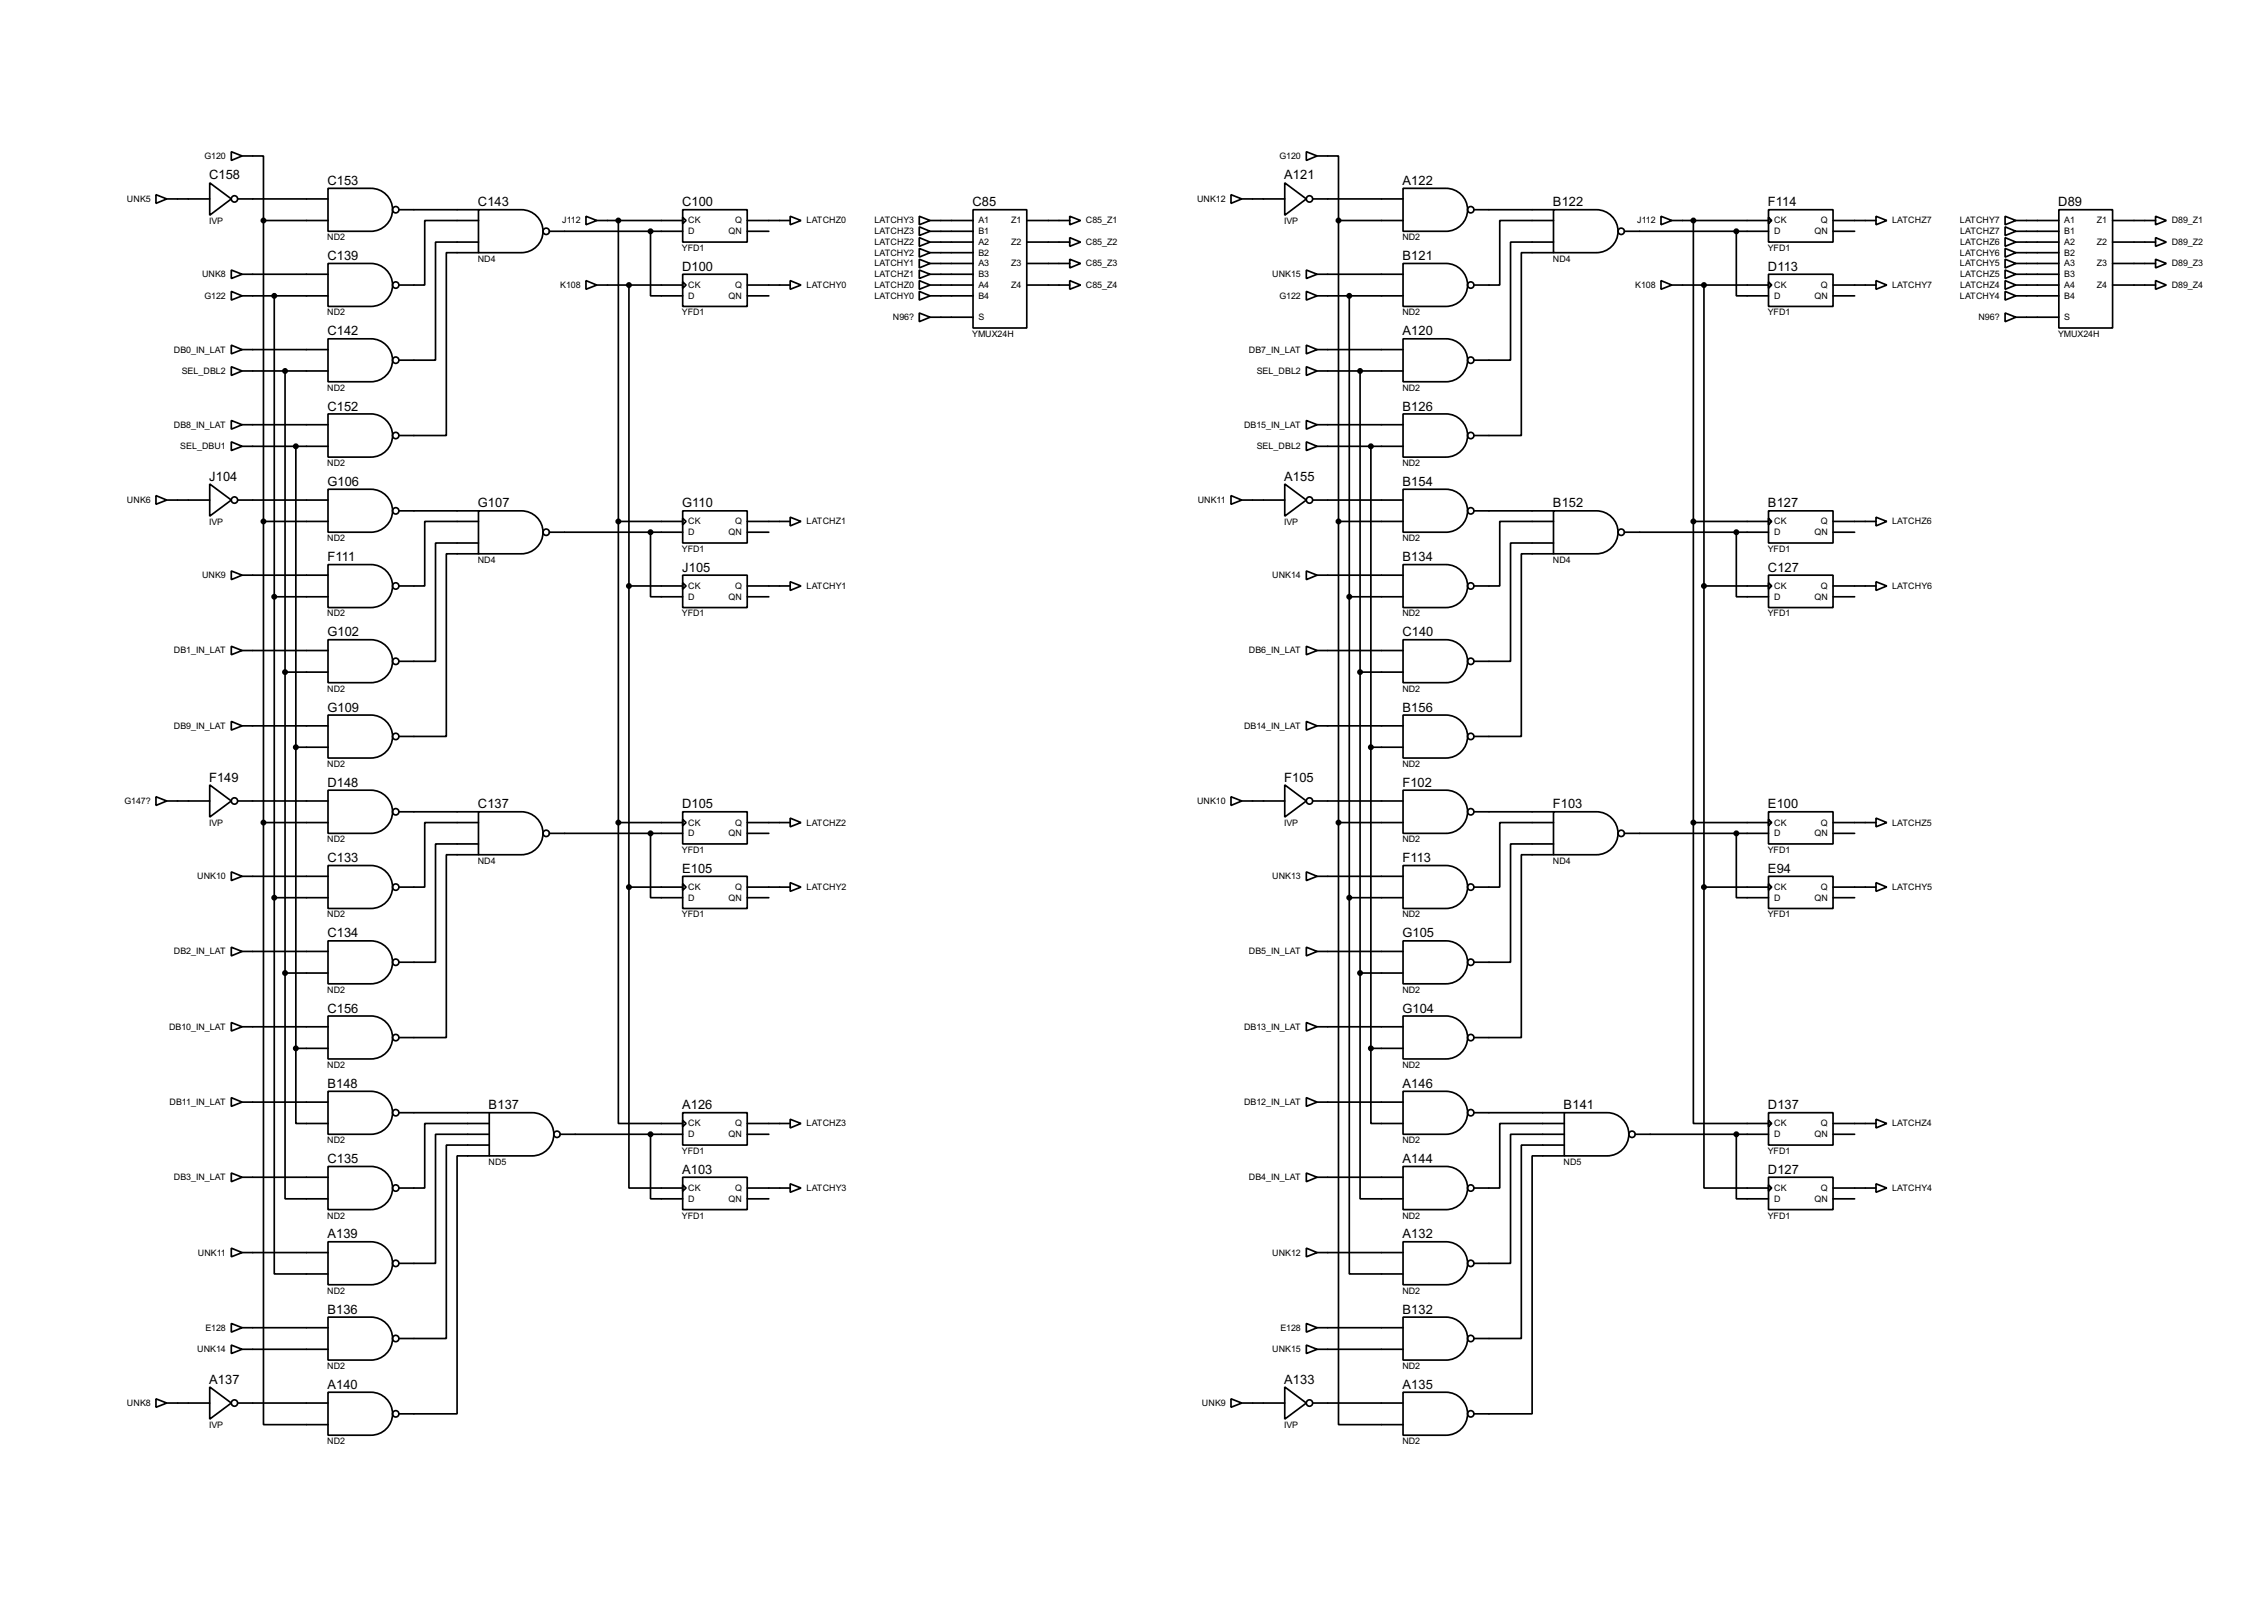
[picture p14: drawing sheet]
<svg xmlns="http://www.w3.org/2000/svg" width="536mm" height="383mm" viewBox="0 0 536 383" stroke-linecap="round" stroke-linejoin="round" font-family="sans-serif">
<defs><g id="words">
<g font-size="3.4">
<text x="49.4" y="42.4">C158</text>
<text x="77.4" y="43.7">C153</text>
<text x="303.4" y="42.4">A121</text>
<text x="331.4" y="43.7">A122</text>
<text x="112.9" y="48.7">C143</text>
<text x="161.2" y="48.7">C100</text>
<text x="229.8" y="48.7">C85</text>
<text x="366.9" y="48.7">B122</text>
<text x="417.7" y="48.7">F114</text>
<text x="486.3" y="48.7">D89</text>
<text x="77.4" y="61.4">C139</text>
<text x="161.2" y="64">D100</text>
<text x="331.4" y="61.4">B121</text>
<text x="417.7" y="64">D113</text>
<text x="77.4" y="79.3">C142</text>
<text x="331.4" y="79.3">A120</text>
<text x="77.4" y="97">C152</text>
<text x="331.4" y="97">B126</text>
<text x="49.4" y="113.6">J104</text>
<text x="303.4" y="113.6">A155</text>
<text x="77.4" y="114.8">G106</text>
<text x="112.9" y="119.9">G107</text>
<text x="161.2" y="119.9">G110</text>
<text x="331.4" y="114.8">B154</text>
<text x="366.9" y="119.9">B152</text>
<text x="417.7" y="119.9">B127</text>
<text x="77.4" y="132.6">F111</text>
<text x="161.2" y="135.1">J105</text>
<text x="331.4" y="132.6">B134</text>
<text x="417.7" y="135.1">C127</text>
<text x="77.4" y="150.3">G102</text>
<text x="331.4" y="150.3">C140</text>
<text x="77.4" y="168.2">G109</text>
<text x="331.4" y="168.2">B156</text>
<text x="49.4" y="184.7">F149</text>
<text x="77.4" y="185.9">D148</text>
<text x="303.4" y="184.7">F105</text>
<text x="331.4" y="185.9">F102</text>
<text x="112.9" y="191">C137</text>
<text x="161.2" y="191">D105</text>
<text x="366.9" y="191">F103</text>
<text x="417.7" y="191">E100</text>
<text x="77.4" y="203.7">C133</text>
<text x="331.4" y="203.7">F113</text>
<text x="161.2" y="206.3">E105</text>
<text x="417.7" y="206.3">E94</text>
<text x="77.4" y="221.5">C134</text>
<text x="331.4" y="221.5">G105</text>
<text x="77.4" y="239.3">C156</text>
<text x="331.4" y="239.3">G104</text>
<text x="77.4" y="257.1">B148</text>
<text x="331.4" y="257.1">A146</text>
<text x="115.5" y="262.1">B137</text>
<text x="161.2" y="262.1">A126</text>
<text x="369.5" y="262.1">B141</text>
<text x="417.7" y="262.1">D137</text>
<text x="77.4" y="274.8">C135</text>
<text x="331.4" y="274.8">A144</text>
<text x="161.2" y="277.4">A103</text>
<text x="417.7" y="277.4">D127</text>
<text x="77.4" y="292.6">A139</text>
<text x="331.4" y="292.6">A132</text>
<text x="77.4" y="310.4">B136</text>
<text x="331.4" y="310.4">B132</text>
<text x="49.4" y="326.9">A137</text>
<text x="77.4" y="328.2">A140</text>
<text x="303.4" y="326.9">A133</text>
<text x="331.4" y="328.2">A135</text>
</g>
<g font-size="2.4">
<text x="48.3" y="37.5">G120</text>
<text x="302.3" y="37.5">G120</text>
<text x="30" y="47.7">UNK5</text>
<text x="282.8" y="47.7">UNK12</text>
<text x="49.4" y="52.9">IVP</text>
<text x="132.8" y="52.8">J112</text>
<text x="162.6" y="52.8">CK</text>
<text x="173.7" y="52.8">Q</text>
<text x="190.6" y="52.8">LATCHZ0</text>
<text x="206.6" y="52.8">LATCHY3</text>
<text x="231.2" y="52.8">A1</text>
<text x="238.9" y="52.8">Z1</text>
<text x="256.6" y="52.8">C85_Z1</text>
<text x="303.4" y="52.9">IVP</text>
<text x="386.8" y="52.8">J112</text>
<text x="419.2" y="52.8">CK</text>
<text x="430.2" y="52.8">Q</text>
<text x="447.1" y="52.8">LATCHZ7</text>
<text x="463.1" y="52.8">LATCHY7</text>
<text x="487.7" y="52.8">A1</text>
<text x="495.4" y="52.8">Z1</text>
<text x="513.1" y="52.8">D89_Z1</text>
<text x="77.3" y="56.8">ND2</text>
<text x="161.1" y="59.3">YFD1</text>
<text x="162.6" y="55.4">D</text>
<text x="172.1" y="55.4">QN</text>
<text x="206.6" y="55.4">LATCHZ3</text>
<text x="206.6" y="57.9">LATCHZ2</text>
<text x="231.2" y="55.4">B1</text>
<text x="231.2" y="57.9">A2</text>
<text x="238.9" y="57.9">Z2</text>
<text x="256.6" y="57.9">C85_Z2</text>
<text x="331.3" y="56.8">ND2</text>
<text x="417.7" y="59.3">YFD1</text>
<text x="419.2" y="55.4">D</text>
<text x="428.7" y="55.4">QN</text>
<text x="463.1" y="55.4">LATCHZ7</text>
<text x="463.1" y="57.9">LATCHZ6</text>
<text x="487.7" y="55.4">B1</text>
<text x="487.7" y="57.9">A2</text>
<text x="495.4" y="57.9">Z2</text>
<text x="513.1" y="57.9">D89_Z2</text>
<text x="47.7" y="65.5">UNK8</text>
<text x="112.9" y="61.8">ND4</text>
<text x="206.6" y="60.4">LATCHY2</text>
<text x="206.6" y="62.9">LATCHY1</text>
<text x="206.6" y="65.5">LATCHZ1</text>
<text x="231.2" y="60.4">B2</text>
<text x="231.2" y="62.9">A3</text>
<text x="231.2" y="65.5">B3</text>
<text x="238.9" y="62.9">Z3</text>
<text x="256.6" y="62.9">C85_Z3</text>
<text x="300.6" y="65.5">UNK15</text>
<text x="366.9" y="61.8">ND4</text>
<text x="463.1" y="60.4">LATCHY6</text>
<text x="463.1" y="62.9">LATCHY5</text>
<text x="463.1" y="65.5">LATCHZ5</text>
<text x="487.7" y="60.4">B2</text>
<text x="487.7" y="62.9">A3</text>
<text x="487.7" y="65.5">B3</text>
<text x="495.4" y="62.9">Z3</text>
<text x="513.1" y="62.9">D89_Z3</text>
<text x="48.3" y="70.6">G122</text>
<text x="132.4" y="68.1">K108</text>
<text x="162.6" y="70.6">D</text>
<text x="162.6" y="68.1">CK</text>
<text x="172.1" y="70.6">QN</text>
<text x="173.7" y="68.1">Q</text>
<text x="190.6" y="68.1">LATCHY0</text>
<text x="206.6" y="70.6">LATCHY0</text>
<text x="206.6" y="68.1">LATCHZ0</text>
<text x="231.2" y="68.1">A4</text>
<text x="231.2" y="70.6">B4</text>
<text x="238.9" y="68.1">Z4</text>
<text x="256.6" y="68.1">C85_Z4</text>
<text x="302.3" y="70.6">G122</text>
<text x="386.4" y="68.1">K108</text>
<text x="419.2" y="70.6">D</text>
<text x="419.2" y="68.1">CK</text>
<text x="428.7" y="70.6">QN</text>
<text x="430.2" y="68.1">Q</text>
<text x="447.1" y="68.1">LATCHY7</text>
<text x="463.1" y="70.6">LATCHY4</text>
<text x="463.1" y="68.1">LATCHZ4</text>
<text x="487.7" y="68.1">A4</text>
<text x="487.7" y="70.6">B4</text>
<text x="495.4" y="68.1">Z4</text>
<text x="513.1" y="68.1">D89_Z4</text>
<text x="77.3" y="74.5">ND2</text>
<text x="161.1" y="74.5">YFD1</text>
<text x="211" y="75.6">N96?</text>
<text x="231.2" y="75.6">S</text>
<text x="331.3" y="74.5">ND2</text>
<text x="417.7" y="74.5">YFD1</text>
<text x="467.5" y="75.6">N96?</text>
<text x="487.7" y="75.6">S</text>
<text x="41.1" y="83.3">DB0_IN_LAT</text>
<text x="229.7" y="79.6">YMUX24H</text>
<text x="295.1" y="83.3">DB7_IN_LAT</text>
<text x="486.3" y="79.6">YMUX24H</text>
<text x="42.9" y="88.4">SEL_DBL2</text>
<text x="296.9" y="88.4">SEL_DBL2</text>
<text x="77.3" y="92.3">ND2</text>
<text x="331.3" y="92.3">ND2</text>
<text x="41.1" y="101">DB8_IN_LAT</text>
<text x="293.9" y="101">DB15_IN_LAT</text>
<text x="42.6" y="106.2">SEL_DBU1</text>
<text x="296.9" y="106.2">SEL_DBL2</text>
<text x="77.3" y="110.1">ND2</text>
<text x="331.3" y="110.1">ND2</text>
<text x="30" y="118.9">UNK6</text>
<text x="283" y="118.9">UNK11</text>
<text x="49.4" y="124.1">IVP</text>
<text x="162.6" y="123.9">CK</text>
<text x="173.7" y="123.9">Q</text>
<text x="190.6" y="123.9">LATCHZ1</text>
<text x="303.4" y="124.1">IVP</text>
<text x="419.2" y="123.9">CK</text>
<text x="430.2" y="123.9">Q</text>
<text x="447.1" y="123.9">LATCHZ6</text>
<text x="77.3" y="127.8">ND2</text>
<text x="161.1" y="130.4">YFD1</text>
<text x="162.6" y="126.4">D</text>
<text x="172.1" y="126.4">QN</text>
<text x="331.3" y="127.8">ND2</text>
<text x="417.7" y="130.4">YFD1</text>
<text x="419.2" y="126.4">D</text>
<text x="428.7" y="126.4">QN</text>
<text x="47.7" y="136.6">UNK9</text>
<text x="112.9" y="133">ND4</text>
<text x="300.6" y="136.6">UNK14</text>
<text x="366.9" y="133">ND4</text>
<text x="162.6" y="141.7">D</text>
<text x="162.6" y="139.2">CK</text>
<text x="172.1" y="141.7">QN</text>
<text x="173.7" y="139.2">Q</text>
<text x="190.6" y="139.2">LATCHY1</text>
<text x="419.2" y="141.7">D</text>
<text x="419.2" y="139.2">CK</text>
<text x="428.7" y="141.7">QN</text>
<text x="430.2" y="139.2">Q</text>
<text x="447.1" y="139.2">LATCHY6</text>
<text x="77.3" y="145.7">ND2</text>
<text x="161.1" y="145.7">YFD1</text>
<text x="331.3" y="145.7">ND2</text>
<text x="417.7" y="145.7">YFD1</text>
<text x="41.1" y="154.4">DB1_IN_LAT</text>
<text x="295.1" y="154.4">DB6_IN_LAT</text>
<text x="77.3" y="163.4">ND2</text>
<text x="331.3" y="163.4">ND2</text>
<text x="41.1" y="172.2">DB9_IN_LAT</text>
<text x="293.9" y="172.2">DB14_IN_LAT</text>
<text x="77.3" y="181.2">ND2</text>
<text x="331.3" y="181.2">ND2</text>
<text x="29.4" y="190">G147?</text>
<text x="282.8" y="190">UNK10</text>
<text x="49.4" y="195.2">IVP</text>
<text x="162.6" y="197.6">D</text>
<text x="162.6" y="195.1">CK</text>
<text x="172.1" y="197.6">QN</text>
<text x="173.7" y="195.1">Q</text>
<text x="190.6" y="195.1">LATCHZ2</text>
<text x="303.4" y="195.2">IVP</text>
<text x="419.2" y="197.6">D</text>
<text x="419.2" y="195.1">CK</text>
<text x="428.7" y="197.6">QN</text>
<text x="430.2" y="195.1">Q</text>
<text x="447.1" y="195.1">LATCHZ5</text>
<text x="77.3" y="199">ND2</text>
<text x="161.1" y="201.5">YFD1</text>
<text x="331.3" y="199">ND2</text>
<text x="417.7" y="201.5">YFD1</text>
<text x="46.6" y="207.8">UNK10</text>
<text x="112.9" y="204.1">ND4</text>
<text x="300.6" y="207.8">UNK13</text>
<text x="366.9" y="204.1">ND4</text>
<text x="162.6" y="212.8">D</text>
<text x="162.6" y="210.3">CK</text>
<text x="172.1" y="212.8">QN</text>
<text x="173.7" y="210.3">Q</text>
<text x="190.6" y="210.3">LATCHY2</text>
<text x="419.2" y="212.8">D</text>
<text x="419.2" y="210.3">CK</text>
<text x="428.7" y="212.8">QN</text>
<text x="430.2" y="210.3">Q</text>
<text x="447.1" y="210.3">LATCHY5</text>
<text x="77.3" y="216.8">ND2</text>
<text x="161.1" y="216.8">YFD1</text>
<text x="331.3" y="216.8">ND2</text>
<text x="417.7" y="216.8">YFD1</text>
<text x="41.1" y="225.5">DB2_IN_LAT</text>
<text x="295.1" y="225.5">DB5_IN_LAT</text>
<text x="77.3" y="234.6">ND2</text>
<text x="331.3" y="234.6">ND2</text>
<text x="39.9" y="243.3">DB10_IN_LAT</text>
<text x="293.9" y="243.3">DB13_IN_LAT</text>
<text x="77.3" y="252.3">ND2</text>
<text x="331.3" y="252.3">ND2</text>
<text x="40.1" y="261.1">DB11_IN_LAT</text>
<text x="293.9" y="261.1">DB12_IN_LAT</text>
<text x="162.6" y="268.7">D</text>
<text x="162.6" y="266.2">CK</text>
<text x="172.1" y="268.7">QN</text>
<text x="173.7" y="266.2">Q</text>
<text x="190.6" y="266.2">LATCHZ3</text>
<text x="419.2" y="268.7">D</text>
<text x="419.2" y="266.2">CK</text>
<text x="428.7" y="268.7">QN</text>
<text x="430.2" y="266.2">Q</text>
<text x="447.1" y="266.2">LATCHZ4</text>
<text x="77.3" y="270.1">ND2</text>
<text x="115.4" y="275.2">ND5</text>
<text x="161.1" y="272.7">YFD1</text>
<text x="331.3" y="270.1">ND2</text>
<text x="369.4" y="275.2">ND5</text>
<text x="417.7" y="272.7">YFD1</text>
<text x="41.1" y="278.9">DB3_IN_LAT</text>
<text x="162.6" y="281.4">CK</text>
<text x="173.7" y="281.4">Q</text>
<text x="190.6" y="281.4">LATCHY3</text>
<text x="295.1" y="278.9">DB4_IN_LAT</text>
<text x="419.2" y="281.4">CK</text>
<text x="430.2" y="281.4">Q</text>
<text x="447.1" y="281.4">LATCHY4</text>
<text x="77.3" y="287.9">ND2</text>
<text x="161.1" y="287.9">YFD1</text>
<text x="162.6" y="284">D</text>
<text x="172.1" y="284">QN</text>
<text x="331.3" y="287.9">ND2</text>
<text x="417.7" y="287.9">YFD1</text>
<text x="419.2" y="284">D</text>
<text x="428.7" y="284">QN</text>
<text x="46.7" y="296.7">UNK11</text>
<text x="300.6" y="296.7">UNK12</text>
<text x="77.3" y="305.7">ND2</text>
<text x="331.3" y="305.7">ND2</text>
<text x="48.5" y="314.4">E128</text>
<text x="302.5" y="314.4">E128</text>
<text x="46.6" y="319.5">UNK14</text>
<text x="77.3" y="323.5">ND2</text>
<text x="300.6" y="319.5">UNK15</text>
<text x="331.3" y="323.5">ND2</text>
<text x="30" y="332.2">UNK8</text>
<text x="284" y="332.2">UNK9</text>
<text x="49.4" y="337.4">IVP</text>
<text x="77.3" y="341.2">ND2</text>
<text x="303.4" y="337.4">IVP</text>
<text x="331.3" y="341.2">ND2</text>
</g>
</g></defs>
<g fill="none" stroke="#000" stroke-width=".4">
<path d="M54.7 35.9l2.5 1-2.5 1zM57.2 36.9h5.1v15.2M308.7 35.9l2.5 1-2.5 1zM311.2 36.9h5.1v15.2M36.9 46l2.5 1-2.5 1.1zM39.4 47h10.2M49.6 43.2l5.1 3.8-5.1 3.9zM56.2 47h21.3M62.3 52.1h15.2M62.3 52.1v142.3M77.5 44.5h10.2a5.1 5.1 0 0 1 5.1 5.1 5.1 5.1 0 0 1-5.1 5.1h-10.2zM94.3 49.6h18.8"/>
<path d="M113.1 49.6h10.1a5.1 5.1 0 0 1 5.1 5 5.1 5.1 0 0 1-5.1 5.1h-10.1zM113.1 59.7h-7.6v43.2h-11.2M113.1 52.1h-12.7v15.3h-6.1M113.1 57.2h-10.2v27.9h-8.6M129.8 54.7h31.5M138.5 51.1l2.5 1-2.5 1zM141 52.1h20.3M146.1 52.1v142.3M153.7 54.7v15.2h7.6M161.3 49.6h15.3v7.6h-15.3zM161.3 51.4l.8 .7-.8 .8zM176.6 52.1h10.1"/>
<path d="M176.6 54.7h5.1M186.7 51.1l2.6 1-2.6 1zM217.2 51.1l2.6 1-2.6 1zM217.2 53.6l2.6 1.1-2.6 1zM217.2 56.2l2.6 1-2.6 1zM217.2 58.7l2.6 1-2.6 1.1zM219.8 52.1h10.1M219.8 54.7h10.1M219.8 57.2h10.1M219.8 59.7h10.1M229.9 49.6h12.7v27.9h-12.7zM242.6 52.1h10.2"/>
<path d="M242.6 57.2h10.2M252.8 51.1l2.5 1-2.5 1zM252.8 56.2l2.5 1-2.5 1zM290.9 46l2.5 1-2.5 1.1zM293.4 47h10.2M303.6 43.2l5.1 3.8-5.1 3.9zM310.2 47h21.3M316.3 52.1h15.2M316.3 52.1v142.3M331.5 44.5h10.2a5.1 5.1 0 0 1 5.1 5.1 5.1 5.1 0 0 1-5.1 5.1h-10.2zM348.3 49.6h18.8M367.1 49.6h10.1a5.1 5.1 0 0 1 5.1 5 5.1 5.1 0 0 1-5.1 5.1h-10.1z"/>
<path d="M367.1 59.7h-7.6v43.2h-11.2M367.1 57.2h-10.2v27.9h-8.6M367.1 52.1h-12.7v15.3h-6.1M383.8 54.7h34.1M392.5 51.1l2.5 1-2.5 1zM395 52.1h22.9M400.1 52.1v142.3M410.3 54.7v15.2h7.6M417.9 49.6h15.2v7.6h-15.2zM417.9 51.4l.7 .7-.7 .8zM433.1 52.1h10.2M433.1 54.7h5.1"/>
<path d="M443.3 51.1l2.5 1-2.5 1zM473.8 51.1l2.5 1-2.5 1zM473.8 53.6l2.5 1.1-2.5 1zM473.8 56.2l2.5 1-2.5 1zM473.8 58.7l2.5 1-2.5 1.1zM476.3 52.1h10.2M476.3 54.7h10.2M476.3 57.2h10.2M476.3 59.7h10.2M486.5 49.6h12.7v27.9h-12.7zM499.2 52.1h10.1M499.2 57.2h10.1"/>
<path d="M509.3 51.1l2.6 1-2.6 1zM509.3 56.2l2.6 1-2.6 1zM54.7 68.9l2.5 1-2.5 1zM54.7 63.8l2.5 1-2.5 1zM57.2 64.8h20.3M57.2 69.9h20.3M64.8 69.9v142.2M77.5 62.3h10.2a5.1 5.1 0 0 1 5.1 5 5.1 5.1 0 0 1-5.1 5.1h-10.2zM138.5 66.3l2.5 1.1-2.5 1zM141 67.4h20.3M148.6 67.4v142.2M161.3 64.8h15.3v7.6h-15.3z"/>
<path d="M161.3 66.6l.8 .8-.8 .7zM176.6 67.4h10.1M176.6 69.9h5.1M186.7 66.3l2.6 1.1-2.6 1zM217.2 61.3l2.6 1-2.6 1zM217.2 63.8l2.6 1-2.6 1zM217.2 66.3l2.6 1.1-2.6 1zM217.2 68.9l2.6 1-2.6 1zM217.2 74l2.6 1-2.6 1zM219.8 62.3h10.1M219.8 64.8h10.1M219.8 67.4h10.1"/>
<path d="M219.8 69.9h10.1M219.8 75h10.1M242.6 62.3h10.2M242.6 67.4h10.2M252.8 61.3l2.5 1-2.5 1zM252.8 66.3l2.5 1.1-2.5 1zM308.7 63.8l2.5 1-2.5 1zM308.7 68.9l2.5 1-2.5 1zM311.2 64.8h20.3M311.2 69.9h20.3M318.8 69.9v142.2M331.5 62.3h10.2a5.1 5.1 0 0 1 5.1 5 5.1 5.1 0 0 1-5.1 5.1h-10.2z"/>
<path d="M392.5 66.3l2.5 1.1-2.5 1zM395 67.4h22.9M402.6 67.4v142.2M417.9 64.8h15.2v7.6h-15.2zM417.9 66.6l.7 .8-.7 .7zM433.1 67.4h10.2M433.1 69.9h5.1M443.3 66.3l2.5 1.1-2.5 1zM473.8 61.3l2.5 1-2.5 1zM473.8 63.8l2.5 1-2.5 1zM473.8 66.3l2.5 1.1-2.5 1zM473.8 68.9l2.5 1-2.5 1z"/>
<path d="M473.8 74l2.5 1-2.5 1zM476.3 62.3h10.2M476.3 64.8h10.2M476.3 67.4h10.2M476.3 69.9h10.2M476.3 75h10.2M499.2 62.3h10.1M499.2 67.4h10.1M509.3 61.3l2.6 1-2.6 1zM509.3 66.3l2.6 1.1-2.6 1zM54.7 99.4l2.5 1-2.5 1zM54.7 81.6l2.5 1-2.5 1z"/>
<path d="M54.7 86.7l2.5 1-2.5 1zM57.2 82.6h20.3M57.2 87.7h20.3M67.4 87.7v142.2M77.5 97.8h10.2a5.1 5.1 0 0 1 5.1 5.1 5.1 5.1 0 0 1-5.1 5.1h-10.2zM77.5 80.1h10.2a5.1 5.1 0 0 1 5.1 5 5.1 5.1 0 0 1-5.1 5.1h-10.2zM308.7 99.4l2.5 1-2.5 1zM308.7 81.6l2.5 1-2.5 1zM308.7 86.7l2.5 1-2.5 1zM311.2 82.6h20.3M311.2 87.7h20.3M321.4 87.7v142.2"/>
<path d="M331.5 97.8h10.2a5.1 5.1 0 0 1 5.1 5.1 5.1 5.1 0 0 1-5.1 5.1h-10.2zM331.5 80.1h10.2a5.1 5.1 0 0 1 5.1 5 5.1 5.1 0 0 1-5.1 5.1h-10.2zM36.9 117.1l2.5 1.1-2.5 1zM39.4 118.2h10.2M49.6 114.4l5.1 3.8-5.1 3.8zM54.7 104.4l2.5 1.1-2.5 1zM56.2 118.2h21.3M57.2 100.4h20.3M57.2 105.5h20.3M69.9 105.5v142.2M77.5 115.6h10.2a5.1 5.1 0 0 1 5.1 5.1 5.1 5.1 0 0 1-5.1 5.1h-10.2zM290.9 117.1l2.5 1.1-2.5 1z"/>
<path d="M293.4 118.2h10.2M303.6 114.4l5.1 3.8-5.1 3.8zM308.7 104.4l2.5 1.1-2.5 1zM310.2 118.2h21.3M311.2 100.4h20.3M311.2 105.5h20.3M323.9 105.5v142.2M331.5 115.6h10.2a5.1 5.1 0 0 1 5.1 5.1 5.1 5.1 0 0 1-5.1 5.1h-10.2zM54.7 134.9l2.5 1-2.5 1.1zM57.2 135.9h20.3M62.3 123.2h15.2M77.5 133.4h10.2a5.1 5.1 0 0 1 5.1 5.1 5.1 5.1 0 0 1-5.1 5.1h-10.2z"/>
<path d="M94.3 120.7h18.8M113.1 120.7h10.1a5.1 5.1 0 0 1 5.1 5.1 5.1 5.1 0 0 1-5.1 5.1h-10.1zM113.1 128.3h-10.2v28h-8.6M113.1 123.2h-12.7v15.3h-6.1M113.1 130.9h-7.6v43.1h-11.2M129.8 125.8h31.5M146.1 123.2h15.2M148.6 138.5h12.7M153.7 125.8v15.2h7.6M161.3 120.7h15.3v7.6h-15.3zM161.3 122.5l.8 .7-.8 .8zM161.3 135.9h15.3v7.7h-15.3z"/>
<path d="M161.3 137.7l.8 .8-.8 .7zM176.6 123.2h10.1M176.6 138.5h10.1M176.6 125.8h5.1M186.7 137.5l2.6 1-2.6 1zM186.7 122.2l2.6 1-2.6 1.1zM308.7 134.9l2.5 1-2.5 1.1zM311.2 135.9h20.3M316.3 123.2h15.2M331.5 133.4h10.2a5.1 5.1 0 0 1 5.1 5.1 5.1 5.1 0 0 1-5.1 5.1h-10.2zM348.3 120.7h18.8M367.1 120.7h10.1a5.1 5.1 0 0 1 5.1 5.1 5.1 5.1 0 0 1-5.1 5.1h-10.1z"/>
<path d="M367.1 128.3h-10.2v28h-8.6M367.1 123.2h-12.7v15.3h-6.1M367.1 130.9h-7.6v43.1h-11.2M383.8 125.8h34.1M400.1 123.2h17.8M402.6 138.5h15.3M410.3 125.8v15.2h7.6M417.9 120.7h15.2v7.6h-15.2zM417.9 122.5l.7 .7-.7 .8zM417.9 135.9h15.2v7.7h-15.2zM417.9 137.7l.7 .8-.7 .7zM433.1 123.2h10.2"/>
<path d="M433.1 138.5h10.2M433.1 125.8h5.1M443.3 122.2l2.5 1-2.5 1.1zM443.3 137.5l2.5 1-2.5 1zM54.7 152.7l2.5 1-2.5 1zM57.2 153.7h20.3M64.8 141h12.7M67.4 158.8h10.1M77.5 151.2h10.2a5.1 5.1 0 0 1 5.1 5 5.1 5.1 0 0 1-5.1 5.1h-10.2zM176.6 141h5.1M308.7 152.7l2.5 1-2.5 1zM311.2 153.7h20.3"/>
<path d="M318.8 141h12.7M321.4 158.8h10.1M331.5 151.2h10.2a5.1 5.1 0 0 1 5.1 5 5.1 5.1 0 0 1-5.1 5.1h-10.2zM433.1 141h5.1M54.7 170.5l2.5 1-2.5 1zM57.2 171.5h20.3M69.9 176.6h7.6M77.5 169h10.2a5.1 5.1 0 0 1 5.1 5 5.1 5.1 0 0 1-5.1 5.1h-10.2zM308.7 170.5l2.5 1-2.5 1zM311.2 171.5h20.3M323.9 176.6h7.6M331.5 169h10.2a5.1 5.1 0 0 1 5.1 5 5.1 5.1 0 0 1-5.1 5.1h-10.2z"/>
<path d="M36.9 188.3l2.5 1-2.5 1zM39.4 189.3h10.2M49.6 185.5l5.1 3.8-5.1 3.8zM56.2 189.3h21.3M62.3 194.4v142.2h15.2M62.3 194.4h15.2M77.5 186.7h10.2a5.1 5.1 0 0 1 5.1 5.1 5.1 5.1 0 0 1-5.1 5.1h-10.2zM94.3 191.8h18.8M113.1 191.8h10.1a5.1 5.1 0 0 1 5.1 5.1 5.1 5.1 0 0 1-5.1 5.1h-10.1zM113.1 194.4h-12.7v15.2h-6.1M113.1 199.4h-10.2v28h-8.6M129.8 196.9h31.5"/>
<path d="M146.1 194.4v71.1h15.2M146.1 194.4h15.2M153.7 196.9v15.2h7.6M161.3 191.8h15.3v7.6h-15.3zM161.3 193.6l.8 .8-.8 .7zM176.6 194.4h10.1M176.6 196.9h5.1M186.7 193.3l2.6 1.1-2.6 1zM290.9 188.3l2.5 1-2.5 1zM293.4 189.3h10.2M303.6 185.5l5.1 3.8-5.1 3.8zM310.2 189.3h21.3"/>
<path d="M316.3 194.4v142.2h15.2M316.3 194.4h15.2M331.5 186.7h10.2a5.1 5.1 0 0 1 5.1 5.1 5.1 5.1 0 0 1-5.1 5.1h-10.2zM348.3 191.8h18.8M367.1 191.8h10.1a5.1 5.1 0 0 1 5.1 5.1 5.1 5.1 0 0 1-5.1 5.1h-10.1zM367.1 194.4h-12.7v15.2h-6.1M367.1 199.4h-10.2v28h-8.6M383.8 196.9h34.1M400.1 194.4v71.1h17.8M400.1 194.4h17.8M410.3 196.9v15.2h7.6M417.9 191.8h15.2v7.6h-15.2z"/>
<path d="M417.9 193.6l.7 .8-.7 .7zM433.1 194.4h10.2M433.1 196.9h5.1M443.3 193.3l2.5 1.1-2.5 1zM54.7 206l2.5 1.1-2.5 1zM57.2 207.1h20.3M64.8 212.1v88.9h12.7M64.8 212.1h12.7M77.5 204.5h10.2a5.1 5.1 0 0 1 5.1 5.1 5.1 5.1 0 0 1-5.1 5.1h-10.2zM113.1 202h-7.6v43.2h-11.2M148.6 209.6v71.1h12.7M148.6 209.6h12.7"/>
<path d="M161.3 207.1h15.3v7.6h-15.3zM161.3 208.8l.8 .8-.8 .8zM176.6 209.6h10.1M176.6 212.1h5.1M186.7 208.6l2.6 1-2.6 1zM308.7 206l2.5 1.1-2.5 1zM311.2 207.1h20.3M318.8 212.1v88.9h12.7M318.8 212.1h12.7M331.5 204.5h10.2a5.1 5.1 0 0 1 5.1 5.1 5.1 5.1 0 0 1-5.1 5.1h-10.2zM367.1 202h-7.6v43.2h-11.2M402.6 209.6v71.1h15.3"/>
<path d="M402.6 209.6h15.3M417.9 207.1h15.2v7.6h-15.2zM417.9 208.8l.7 .8-.7 .8zM433.1 209.6h10.2M433.1 212.1h5.1M443.3 208.6l2.5 1-2.5 1zM54.7 223.8l2.5 1-2.5 1.1zM57.2 224.8h20.3M67.4 229.9v53.4h10.1M67.4 229.9h10.1M77.5 222.3h10.2a5.1 5.1 0 0 1 5.1 5.1 5.1 5.1 0 0 1-5.1 5.1h-10.2zM308.7 223.8l2.5 1-2.5 1.1z"/>
<path d="M311.2 224.8h20.3M321.4 229.9v53.4h10.1M321.4 229.9h10.1M331.5 222.3h10.2a5.1 5.1 0 0 1 5.1 5.1 5.1 5.1 0 0 1-5.1 5.1h-10.2zM54.7 241.6l2.5 1-2.5 1zM54.7 259.4l2.5 1-2.5 1zM57.2 242.6h20.3M69.9 247.7v17.8h7.6M69.9 247.7h7.6M77.5 240.1h10.2a5.1 5.1 0 0 1 5.1 5 5.1 5.1 0 0 1-5.1 5.1h-10.2zM77.5 257.9h10.2a5.1 5.1 0 0 1 5.1 5 5.1 5.1 0 0 1-5.1 5.1h-10.2zM308.7 259.4l2.5 1-2.5 1z"/>
<path d="M308.7 241.6l2.5 1-2.5 1zM311.2 242.6h20.3M323.9 247.7v17.8h7.6M323.9 247.7h7.6M331.5 257.9h10.2a5.1 5.1 0 0 1 5.1 5 5.1 5.1 0 0 1-5.1 5.1h-10.2zM331.5 240.1h10.2a5.1 5.1 0 0 1 5.1 5 5.1 5.1 0 0 1-5.1 5.1h-10.2zM54.7 277.2l2.5 1-2.5 1zM57.2 260.4h20.3M57.2 278.2h20.3M77.5 275.6h10.2a5.1 5.1 0 0 1 5.1 5.1 5.1 5.1 0 0 1-5.1 5.1h-10.2zM94.3 262.9h21.3M115.6 262.9h10.2a5.1 5.1 0 0 1 5.1 5.1 5.1 5.1 0 0 1-5.1 5.1h-10.2z"/>
<path d="M115.6 265.5h-15.2v15.2h-6.1M115.6 268h-12.7v30.5h-8.6M115.6 270.6h-10.1v45.7h-11.2M115.6 273.1h-7.6v61h-13.7M132.4 268h28.9M153.7 268v15.3h7.6M161.3 262.9h15.3v7.7h-15.3zM161.3 264.7l.8 .8-.8 .7zM161.3 278.2h15.3v7.6h-15.3zM161.3 280l.8 .7-.8 .8zM176.6 268h5.1M176.6 265.5h10.1"/>
<path d="M186.7 279.7l2.6 1-2.6 1zM186.7 264.5l2.6 1-2.6 1zM308.7 277.2l2.5 1-2.5 1zM311.2 260.4h20.3M311.2 278.2h20.3M331.5 275.6h10.2a5.1 5.1 0 0 1 5.1 5.1 5.1 5.1 0 0 1-5.1 5.1h-10.2zM348.3 262.9h21.3M369.6 262.9h10.2a5.1 5.1 0 0 1 5.1 5.1 5.1 5.1 0 0 1-5.1 5.1h-10.2zM369.6 265.5h-15.2v15.2h-6.1M369.6 268h-12.7v30.5h-8.6M369.6 270.6h-10.1v45.7h-11.2M369.6 273.1h-7.6v61h-13.7"/>
<path d="M386.4 268h31.5M410.3 268v15.3h7.6M417.9 262.9h15.2v7.7h-15.2zM417.9 264.7l.7 .8-.7 .7zM417.9 278.2h15.2v7.6h-15.2zM417.9 280l.7 .7-.7 .8zM433.1 268h5.1M433.1 265.5h10.2M443.3 264.5l2.5 1-2.5 1zM443.3 279.7l2.5 1-2.5 1zM54.7 294.9l2.5 1.1-2.5 1zM57.2 296h20.3"/>
<path d="M77.5 293.4h10.2a5.1 5.1 0 0 1 5.1 5.1 5.1 5.1 0 0 1-5.1 5.1h-10.2zM176.6 280.7h10.1M176.6 283.3h5.1M308.7 294.9l2.5 1.1-2.5 1zM311.2 296h20.3M331.5 293.4h10.2a5.1 5.1 0 0 1 5.1 5.1 5.1 5.1 0 0 1-5.1 5.1h-10.2zM433.1 280.7h10.2M433.1 283.3h5.1M54.7 312.7l2.5 1-2.5 1.1zM54.7 317.8l2.5 1-2.5 1zM57.2 318.8h20.3M57.2 313.7h20.3"/>
<path d="M77.5 311.2h10.2a5.1 5.1 0 0 1 5.1 5.1 5.1 5.1 0 0 1-5.1 5.1h-10.2zM308.7 317.8l2.5 1-2.5 1zM308.7 312.7l2.5 1-2.5 1.1zM311.2 318.8h20.3M311.2 313.7h20.3M331.5 311.2h10.2a5.1 5.1 0 0 1 5.1 5.1 5.1 5.1 0 0 1-5.1 5.1h-10.2zM36.9 330.5l2.5 1-2.5 1zM39.4 331.5h10.2M49.6 327.7l5.1 3.8-5.1 3.8zM56.2 331.5h21.3M77.5 329h10.2a5.1 5.1 0 0 1 5.1 5 5.1 5.1 0 0 1-5.1 5.1h-10.2zM290.9 330.5l2.5 1-2.5 1z"/>
<path d="M293.4 331.5h10.2M303.6 327.7l5.1 3.8-5.1 3.8zM310.2 331.5h21.3M331.5 329h10.2a5.1 5.1 0 0 1 5.1 5 5.1 5.1 0 0 1-5.1 5.1h-10.2z"/>
<circle cx="55.4" cy="47" r=".75"/>
<circle cx="93.5" cy="49.6" r=".75"/>
<circle cx="129" cy="54.7" r=".75"/>
<circle cx="309.4" cy="47" r=".75"/>
<circle cx="347.5" cy="49.6" r=".75"/>
<circle cx="383" cy="54.7" r=".75"/>
<circle cx="93.5" cy="67.4" r=".75"/>
<circle cx="347.5" cy="67.4" r=".75"/>
<circle cx="93.5" cy="85.1" r=".75"/>
<circle cx="347.5" cy="85.1" r=".75"/>
<circle cx="55.4" cy="118.2" r=".75"/>
<circle cx="93.5" cy="102.9" r=".75"/>
<circle cx="309.4" cy="118.2" r=".75"/>
<circle cx="347.5" cy="102.9" r=".75"/>
<circle cx="93.5" cy="138.5" r=".75"/>
<circle cx="93.5" cy="120.7" r=".75"/>
<circle cx="129" cy="125.8" r=".75"/>
<circle cx="347.5" cy="120.7" r=".75"/>
<circle cx="347.5" cy="138.5" r=".75"/>
<circle cx="383" cy="125.8" r=".75"/>
<circle cx="93.5" cy="156.3" r=".75"/>
<circle cx="347.5" cy="156.3" r=".75"/>
<circle cx="93.5" cy="174" r=".75"/>
<circle cx="347.5" cy="174" r=".75"/>
<circle cx="55.4" cy="189.3" r=".75"/>
<circle cx="93.5" cy="191.8" r=".75"/>
<circle cx="129" cy="196.9" r=".75"/>
<circle cx="309.4" cy="189.3" r=".75"/>
<circle cx="347.5" cy="191.8" r=".75"/>
<circle cx="383" cy="196.9" r=".75"/>
<circle cx="93.5" cy="209.6" r=".75"/>
<circle cx="347.5" cy="209.6" r=".75"/>
<circle cx="93.5" cy="227.4" r=".75"/>
<circle cx="347.5" cy="227.4" r=".75"/>
<circle cx="93.5" cy="245.2" r=".75"/>
<circle cx="347.5" cy="245.2" r=".75"/>
<circle cx="93.5" cy="262.9" r=".75"/>
<circle cx="131.6" cy="268" r=".75"/>
<circle cx="347.5" cy="262.9" r=".75"/>
<circle cx="385.6" cy="268" r=".75"/>
<circle cx="93.5" cy="280.7" r=".75"/>
<circle cx="93.5" cy="298.5" r=".75"/>
<circle cx="347.5" cy="280.7" r=".75"/>
<circle cx="347.5" cy="298.5" r=".75"/>
<circle cx="93.5" cy="316.3" r=".75"/>
<circle cx="347.5" cy="316.3" r=".75"/>
<circle cx="55.4" cy="331.5" r=".75"/>
<circle cx="93.5" cy="334.1" r=".75"/>
<circle cx="309.4" cy="331.5" r=".75"/>
<circle cx="347.5" cy="334.1" r=".75"/>
</g>
<g fill="#000" stroke="#000" stroke-width=".4">
<circle cx="62.2" cy="52.1" r=".5"/>
<circle cx="146.1" cy="52.1" r=".5"/>
<circle cx="153.7" cy="54.7" r=".5"/>
<circle cx="316.2" cy="52.1" r=".5"/>
<circle cx="400.1" cy="52.1" r=".5"/>
<circle cx="410.2" cy="54.7" r=".5"/>
<circle cx="64.8" cy="69.9" r=".5"/>
<circle cx="148.6" cy="67.4" r=".5"/>
<circle cx="318.8" cy="69.9" r=".5"/>
<circle cx="402.6" cy="67.4" r=".5"/>
<circle cx="67.3" cy="87.7" r=".5"/>
<circle cx="321.3" cy="87.7" r=".5"/>
<circle cx="69.9" cy="105.5" r=".5"/>
<circle cx="323.9" cy="105.5" r=".5"/>
<circle cx="62.2" cy="123.2" r=".5"/>
<circle cx="146.1" cy="123.2" r=".5"/>
<circle cx="148.6" cy="138.5" r=".5"/>
<circle cx="153.7" cy="125.8" r=".5"/>
<circle cx="316.2" cy="123.2" r=".5"/>
<circle cx="400.1" cy="123.2" r=".5"/>
<circle cx="402.6" cy="138.5" r=".5"/>
<circle cx="410.2" cy="125.8" r=".5"/>
<circle cx="64.8" cy="141" r=".5"/>
<circle cx="67.3" cy="158.8" r=".5"/>
<circle cx="318.8" cy="141" r=".5"/>
<circle cx="321.3" cy="158.8" r=".5"/>
<circle cx="69.9" cy="176.6" r=".5"/>
<circle cx="323.9" cy="176.6" r=".5"/>
<circle cx="62.2" cy="194.4" r=".5"/>
<circle cx="146.1" cy="194.4" r=".5"/>
<circle cx="153.7" cy="196.9" r=".5"/>
<circle cx="316.2" cy="194.4" r=".5"/>
<circle cx="400.1" cy="194.4" r=".5"/>
<circle cx="410.2" cy="196.9" r=".5"/>
<circle cx="64.8" cy="212.1" r=".5"/>
<circle cx="148.6" cy="209.6" r=".5"/>
<circle cx="318.8" cy="212.1" r=".5"/>
<circle cx="402.6" cy="209.6" r=".5"/>
<circle cx="67.3" cy="229.9" r=".5"/>
<circle cx="321.3" cy="229.9" r=".5"/>
<circle cx="69.9" cy="247.7" r=".5"/>
<circle cx="323.9" cy="247.7" r=".5"/>
<circle cx="153.7" cy="268" r=".5"/>
<circle cx="410.2" cy="268" r=".5"/>
</g>
<use href="#words"/>
</svg>
